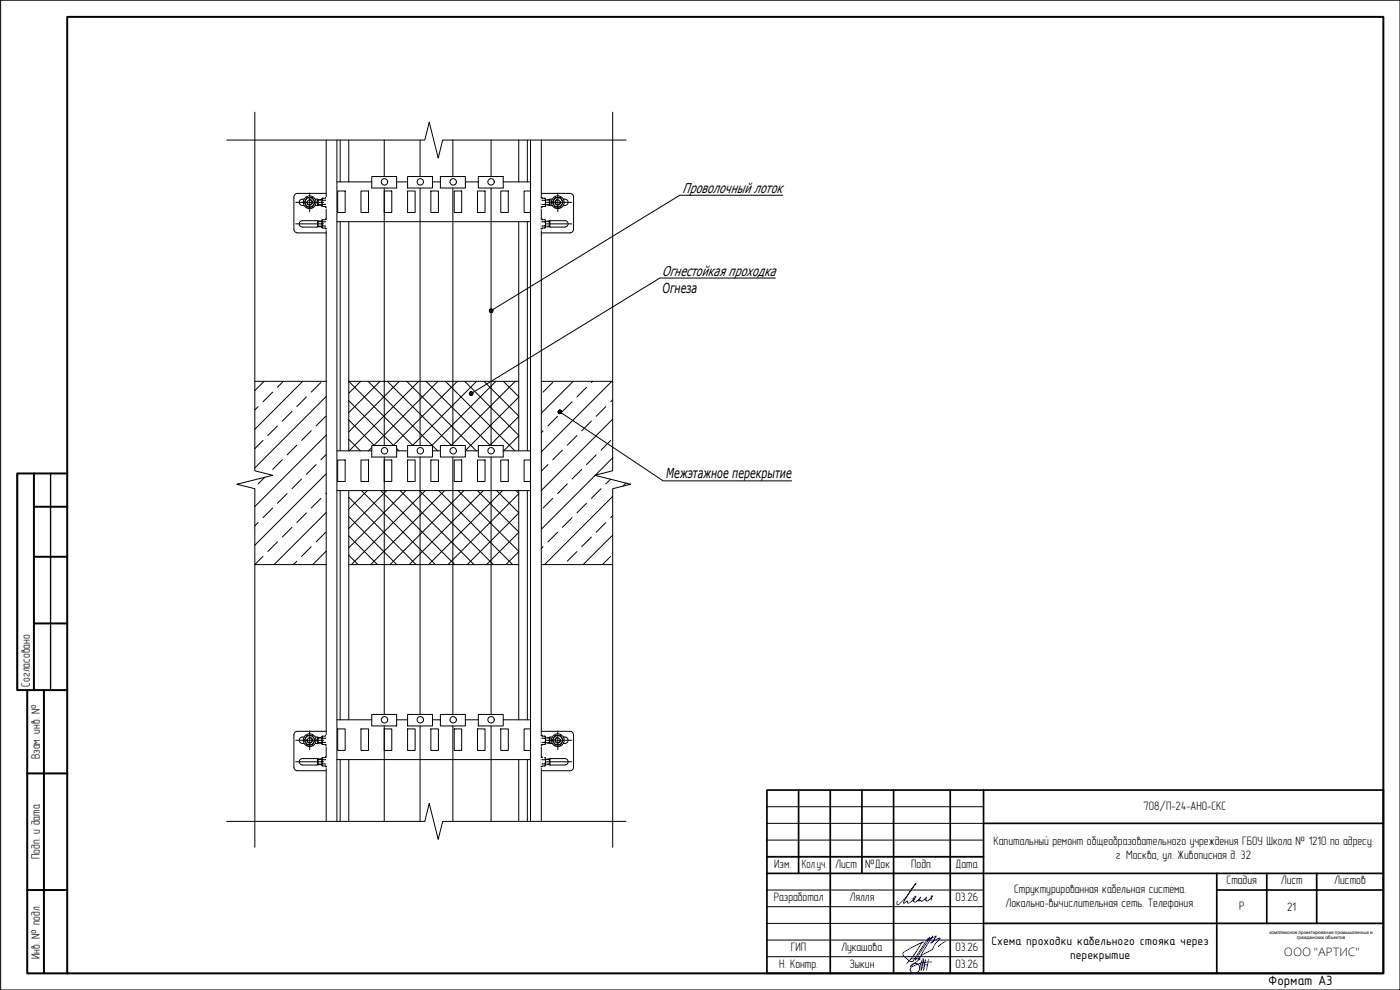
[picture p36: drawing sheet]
<svg xmlns="http://www.w3.org/2000/svg" width="420mm" height="297mm" viewBox="0 0 420 297" stroke-linecap="round" stroke-linejoin="round" font-family="sans-serif">
<defs><g id="words">
<g font-size="4.1">
<text x="204.9" y="57.9">Проволочный лоток</text>
<text x="198.8" y="83">Огнестойкая проходка</text>
<text x="198.8" y="88">Огнеза</text>
<text x="199.9" y="143.5">Межэтажное перекрытие</text>
<text x="380.6" y="295.7">Формат А3</text>
</g>
<text font-size="3.8" x="385.3" y="286.9">ООО &quot;АРТИС&quot;</text>
<g font-size="3.7">
<text x="8.9" y="206" transform="rotate(-90 8.9 206)">Согласовано</text>
<text x="11.9" y="227.8" transform="rotate(-90 11.9 227.8)">Взам. инв. №</text>
<text x="343.2" y="243.1">708/П-24-АНО-СКС</text>
<text x="11.9" y="257.7" transform="rotate(-90 11.9 257.7)">Подп. и дата</text>
<text x="298.2" y="253.5">Капитальный ремонт общеобразовательного учреждения ГБОУ Школа № 1210 по адресу:</text>
<text x="334.9" y="257.7">г. Москва, ул. Живописная д. 32</text>
<text x="232.4" y="260.4">Изм.</text>
<text x="240.6" y="260.4">Кол.уч.</text>
<text x="250.6" y="260.4">Лист</text>
<text x="259.7" y="260.4">№Док</text>
<text x="273.5" y="260.4">Подп.</text>
<text x="286.8" y="260.4">Дата</text>
<text x="304.4" y="268">Структурированная кабельная система.</text>
<text x="368.1" y="265.4">Стадия</text>
<text x="384.4" y="265.4">Лист</text>
<text x="400.4" y="265.4">Листов</text>
<text x="232.2" y="270.4">Разработал</text>
<text x="254.9" y="270.4">Лялля</text>
<text x="286.7" y="270.4">03.26</text>
<text x="301.7" y="272.2">Локально-вычислительная сеть. Телефония.</text>
<text x="371.9" y="272.9">Р</text>
<text x="386.3" y="273.3">21</text>
<text x="11.9" y="287.7" transform="rotate(-90 11.9 287.7)">Инв. № подл.</text>
<text x="237.3" y="285.4">ГИП</text>
<text x="252.4" y="285.4">Лукашова</text>
<text x="286.7" y="285.4">03.26</text>
<text x="233.8" y="290.5">Н. Контр.</text>
<text x="254.9" y="290.4">Зыкин</text>
<text x="286.7" y="290.4">03.26</text>
</g>
<g font-size="3.6">
<text x="297.6" y="283.7">Схема проходки кабельного стояка через</text>
<text x="321.1" y="287.9">перекрытие</text>
</g>
<g font-size="1.4">
<text x="381" y="280.2">комплексное проектирование промышленных и</text>
<text x="389.2" y="281.9">гражданских объектов</text>
</g>
</g></defs>
<!-- layer: 0 -->
<g fill="#000" stroke="#000" stroke-width=".3">
<path d="M146.9 93.3l.5-.1-.4 .3zM140.9 118.2l.5-.1-.4 .2zM167.6 123.3l.1-.1 .3 .4z"/>
<path d="M147 93.5l.1 .1 .3-.4zM147.4 93.2l-.1 .5-.2-.1zM147.4 93.2l-.1 .5h.2z"/>
<path d="M147 92.9l.4 .3-.3-.4zM147 92.9l.4 .3-.5-.1zM146.9 93.1v.2l.5-.1z"/>
<path d="M147.4 93.2l.1 .5 .2-.1zM147.4 93.2l.4 .3-.1 .1zM147.4 93.2l.4 .3 .1-.1z"/>
<path d="M147.5 92.7l-.1 .5 .3-.4zM147.3 92.7h.2l-.1 .5zM147.1 92.8l.3 .4-.1-.5z"/>
<path d="M147.4 93.2l.5 .2v-.3zM147.4 93.2l.4-.2 .1 .1zM147.7 92.8l-.3 .4 .4-.2z"/>
<path d="M141 118.3l.1 .2 .3-.4zM141.4 118.1l-.1 .5-.2-.1zM141.4 118.1l-.1 .5h.2z"/>
<path d="M141.1 117.7l-.1 .1 .4 .3zM141 117.8l.4 .3-.5-.1zM140.9 118v.2l.5-.1z"/>
<path d="M141.4 118.1l.1 .5 .1-.1zM141.4 118.1l.4 .3-.2 .1zM141.4 118.1l.4 .3 .1-.2z"/>
<path d="M141.5 117.6l-.1 .5 .3-.4zM141.3 117.6h.2l-.1 .5zM141.1 117.7l.3 .4-.1-.5z"/>
<path d="M141.4 118.1l.5 .1v-.2zM141.4 118.1l.4-.3 .1 .2zM141.7 117.7l-.3 .4 .4-.3z"/>
<path d="M167.6 123.3l-.1 .2 .5 .1zM167.5 123.5l.5 .1-.5 .1zM167.5 123.7l.1 .2 .4-.3z"/>
<path d="M167.6 123.9l.1 .1 .3-.4zM168 123.6l-.1 .5-.2-.1zM168 123.6l-.1 .5h.2z"/>
<path d="M168 123.6l.1 .5 .2-.1zM168 123.6l.4 .3-.1 .1zM168 123.6l.4 .3 .1-.2z"/>
<path d="M168.1 123.1l-.1 .5 .3-.4zM167.9 123.1h.2l-.1 .5zM167.7 123.2l.3 .4-.1-.5z"/>
<path d="M168 123.6l.5 .1v-.2zM168 123.6l.4-.3 .1 .2zM168.3 123.2l-.3 .4 .4-.3z"/>
</g>
<g fill="none" stroke="#000" stroke-width=".3">
<path d="M.2 .1h420v296.9h-420zM92.1 59.3h.1M92.1 59.3h1.6M92.1 59.3l-.8 1.4M92.9 57.9v5.6M93.2 59.9a.86 .86 0 0 1 .6 1 .86 .86 0 0 1-1.1 .6 .86 .86 0 0 1-.6-1M93.7 59.3l.9 1.4-.9 1.4M93.8 59.3h-.1M96.6 59.9l-1.3 .1v1.4M96.9 59.5l-.3 .3 .3 .3M96.9 59.5l-.3 .2v2.1l.3 .2M97.6 59.3l.2-.1 .1 .2"/>
<path d="M97.7 59.3l-.8 .2M111.6 53h7.4v3.4h-7.4zM122.3 53h7.5v3.4h-7.5zM132.2 53h7.5v3.4h-7.5zM143.6 53h7.4v3.4h-7.4zM162.7 59.3l-.2-.1-.1 .2M162.7 59.3l.8 .2M163.5 59.5l.2 .3-.2 .3M163.5 59.5l.2 .2v2.1l-.2 .2M166.5 59.3h.1M166.6 59.3h1.6l.8 1.4-.8 1.4h-1.6l-.4-.7-.4-.7zM167.2 59.9a.86 .86 0 0 0-.6 1 .86 .86 0 0 0 1 .6 .86 .86 0 0 0 .6-1"/>
<path d="M167.4 57.9v5.6M168.3 59.3h-.1M234.9 58.6h-30.9l-56.2 34.4M88.8 67.2h8.3M88.8 60.7h8.3M91.2 60.7h.1M91.3 60.7l.8 1.4h1.6M92.1 62.1v.1M93.7 62.1l.1 .1M94.6 60.7h.1M95.5 61.6h1.1M96.6 66.3l-1.3 .2v1.4"/>
<path d="M96.6 60.7l.3 .6M96.6 67.2l.3 .6M96.8 60.1l-.2 .6M96.8 66.6l-.2 .6M96.8 61.3l-.2 .3 .2 .3M96.8 67.8l-.2 .3 .2 .3M96.9 65.9l-.3 .3 .3 .4M96.9 61.3l.8 .1M96.9 62l.8 .1M96.9 67.8l.8 .1M96.9 68.4l.8 .2M96.9 65.9l-.3 .2v2.1l.3 .2"/>
<path d="M97.6 65.8l.2-.2 .1 .2M97.7 65.8l-.8 .1M97.7 60l-.8 .1M97.7 66.5l-.8 .1M97.9 62l-.1 .2-.2-.1M97.9 68.5l-.1 .2-.2-.1M162.4 65.8l.2-.2 .2 .3h.7M162.6 66.5l.9 .1M162.6 60l.9 .1M163.2 67.2h8.4M163.2 60.7h8.4M163.5 65.9l.2 .3-.2 .4"/>
<path d="M163.5 67.8l.2 .3-.2 .3M163.5 61.3l.2 .3-.2 .3M163.5 66.6l.2 .6-.2 .6M163.5 60.1l.2 .6-.2 .6M163.5 68.4h-.7l-.2 .3-.2-.2M163.5 67.8l-.9 .1M163.5 62h-.7l-.2 .2-.2-.2M163.5 61.3l-.9 .1M163.5 65.9l.2 .2v2.1l-.2 .2M165 66.5v1.4l-1.3 .1M165 61.4l-.1 .2M165.7 60.7h.1"/>
<path d="M166.6 62.1l-.1 .1M168.2 62.1l.1 .1M169 60.7h.1M232.7 83.4h-34.7l-56.2 34.4M76.5 114.4h21.4M79.3 114.4l-2.8 2.8M81.8 117.7l-2.9 2.9M85 114.4l-1.7 1.8M90.8 114.4l-14.3 14.4M92 119.1l-2.9 2.9M96.3 114.8l-2.9 2.9M97.9 119l-21.4 21.4"/>
<path d="M108.2 114.4l-3.5 3.6M110.5 114.4l19.2 19.3M114 114.4l-9.3 9.4M116.3 114.4l19.2 19.3M119.8 114.4l-15.1 15.2M122.1 114.4l20.8 20.9M125.6 114.4l-20.8 20.9M127.9 114.4l19.2 19.3M131.4 114.4l-19.2 19.3M133.7 114.4l20.8 20.9M137.2 114.4l-19.2 19.3M139.5 114.4l16.2 16.2"/>
<path d="M143 114.4l-19.2 19.3M145.3 114.4l10.4 10.4M148.8 114.4l-19.2 19.3M151.1 114.4l4.6 4.6M154.6 114.4l-19.2 19.3M155.7 119.2l-16 16M155.7 114.4h-51l19.2 19.3M162.5 114.4h21.4M165.9 114.8l-2.9 2.9M172 114.4l-9.5 9.6M176 116.2l-2.9 2.9M177.8 114.4l-.3 .4"/>
<path d="M183.6 114.4l-21.1 21.2M183.9 120l-.6 .6M77.5 122l-1 1M78.9 132.2l-2.4 2.4M83.3 127.8l-2.9 2.9M84.7 138l-2.9 2.9M87.6 123.5l-2.9 2.9M89.1 133.6l-2.9 2.9M93.4 129.3l-2.9 2.9M94.9 139.4l-2.9 2.9M97.8 124.9l-2.9 2.9M97.9 130.6l-21.4 21.4"/>
<path d="M97.9 136.4l-1.6 1.6M104.7 131.8l3.4 3.5M104.7 126l7.6 7.7M104.7 120.2l13.4 13.5M111.6 133.7h7.4v3.4h-7.4zM111.6 134.3l-1 1M119 134.6l.7 .7M122.3 133.7h7.5v3.4h-7.5zM122.3 135.1l-.1 .2M129.8 133.7l1.5 1.6M132.2 133.7h7.5v3.4h-7.5zM143.6 133.7h7.4v3.4h-7.4z"/>
<path d="M155.7 125l-8.7 8.7M155.7 130.8l-4.5 4.5M163 129.3l-.5 .5M164.4 139.4l-1.9 2M167.3 124.9l-2.9 2.9M168.4 123.9l30.6 20.4h38.6M168.8 135.1l-2.9 2.9M171.7 120.6l-2.9 2.9M173.1 130.7l-2.9 2.9M177.5 126.4l-2.9 2.9M178.9 136.5l-2.9 2.9M181.8 122l-2.9 2.9"/>
<path d="M183.3 132.2l-2.9 2.9M183.9 125.8l-21.4 21.4M183.9 137.4l-5.2 5.2M71.7 145.1l-.2 .3M77.5 156.8l-1 1M79.5 143.2l-2 2M81.8 152.4l-2.9 2.9M86.2 148.1l-2.9 2.9M87.6 158.2l-2.9 2.9M90.5 143.7l-2.9 2.9M92 153.9l-2.9 2.9M96.3 149.5l-2.9 2.9"/>
<path d="M97.8 159.7l-2.9 2.9M97.9 148l-.1 .1M97.9 142.2l-21.4 21.4M97.9 153.8l-15.6 15.6M104.7 155l14.4 14.4M104.7 149.2l20.2 20.2M108.5 147.2l22.2 22.2M110.2 147.2l-5.5 5.6M114.3 147.2l22.2 22.2M116 147.2l-11.3 11.4M120.1 147.2l22.2 22.2M121.8 147.2l-17.1 17.2"/>
<path d="M125.9 147.2l22.2 22.2M127.6 147.2l-22.1 22.2M131.7 147.2l22.2 22.2M133.4 147.2l-22.2 22.2M137.5 147.2l18.2 18.2M139.2 147.2l-22.2 22.2M143.3 147.2l12.4 12.4M145 147.2l-22.2 22.2M149.1 147.2l6.6 6.6M150.8 147.2l-22.2 22.2M154.9 147.2l.8 .8M155.7 148.2l-21.3 21.2"/>
<path d="M155.7 154l-15.5 15.4M155.7 159.8l-9.7 9.6M165.9 149.5l-2.9 2.9M167.3 159.7l-2.9 2.9M170.2 145.2l-2.9 2.9M171.7 155.3l-2.9 2.9M174.6 140.9l-2.9 2.8M176 151l-2.9 2.9M178.6 142.6l-16.1 16.2M180.4 146.6l-2.9 2.9M181.8 156.8l-2.9 2.9M183.2 143.8l-1.4 1.4"/>
<path d="M183.9 148.9l-20.5 20.5M183.9 154.7l-.6 .6M187.9 144.9l-1 1M78.9 166.9l-2.4 2.5h21.4M83.3 162.6l-2.9 2.9M89.1 168.4l-1 1M93.4 164l-2.9 2.9M97.9 165.4l-4 4M104.7 166.6l2.8 2.8M104.7 160.8l8.6 8.6M104.7 169.4h51M155.7 165.6l-3.9 3.8"/>
<path d="M162.5 169.4h21.4M163 164l-.5 .6M173.1 165.5l-2.9 2.9M177.5 161.1l-2.9 2.9M183.3 166.9l-2.5 2.5M183.9 160.5l-8.9 8.9M92.9 219.3v5.6M111.6 214.4h7.4v3.4h-7.4zM122.3 214.4h7.5v3.4h-7.5zM132.2 214.4h7.5v3.4h-7.5zM143.6 214.4h7.4v3.4h-7.4zM167.4 219.3v5.6"/>
<path d="M88.8 222.1h8.3M88.8 228.6h8.3M91.2 222.1h.1M92.1 220.6v.1M92.1 220.7h1.6l.9 1.4-.9 1.4h-1.6l-.8-1.4zM92.1 223.5v.1M93.2 221.3a.86 .86 0 0 1 .6 1 .86 .86 0 0 1-1.1 .6 .86 .86 0 0 1-.6-1M93.7 223.5l.1 .1M93.8 220.6l-.1 .1M94.6 222.1h.1M95.3 229.3l.2 .1M96.6 221.3l-1.3 .1v1.4l1.3 .2"/>
<path d="M96.6 227.7l-1.3 .2M96.6 222.1l.3 .6M96.6 228.6l.3 .6M96.8 221.5l-.2 .6M96.8 227.9l-.2 .7M96.8 222.7l-.2 .3 .2 .3M96.8 229.2l-.2 .3 .2 .3M96.9 220.9l-.3 .3 .3 .3M96.9 227.3l-.3 .3 .3 .4M96.9 222.7l.8 .1M96.9 223.4l.8 .1M96.9 229.2l.8 .1"/>
<path d="M96.9 229.8l.8 .2M96.9 220.9l-.3 .2v2.1l.3 .2M96.9 227.3l-.3 .2v2.1l.3 .2M97.6 220.7l.2-.1 .1 .2M97.6 227.2l.2-.2 .1 .2M97.7 220.7l-.8 .2M97.7 227.2l-.8 .1M97.7 221.4l-.8 .1M97.7 227.9l-.8 .1M97.9 223.4l-.1 .2-.2-.1M97.9 229.9l-.1 .2-.2-.1M162.4 227.2l.2-.2 .2 .3h.7"/>
<path d="M162.4 220.8l.2-.2 .2 .3h.7M162.6 227.9l.9 .1M162.6 221.4l.9 .1M163.2 222.1h8.4M163.2 228.6h8.4M163.5 227.3l.2 .3-.2 .4M163.5 220.9l.2 .3-.2 .3M163.5 229.2l.2 .3-.2 .3M163.5 222.7l.2 .3-.2 .3M163.5 227.9l.2 .7-.2 .6M163.5 221.5l.2 .6-.2 .6M163.5 229.8h-.7l-.2 .3-.2-.2"/>
<path d="M163.5 229.2l-.9 .1M163.5 223.4h-.7l-.2 .2-.2-.2M163.5 222.7l-.9 .1M163.5 227.3l.2 .2v2.1l-.2 .2M163.5 220.9l.2 .2v2.1l-.2 .2M163.7 227.7l1.3 .2M163.7 229.4h1.2M165 222.8l-1.3 .2M165.7 222.1h.1M166.5 220.6l.1 .1M166.6 220.7h1.6l.4 .7 .4 .7-.8 1.4h-1.6l-.8-1.4zM166.6 223.5l-.1 .1"/>
<path d="M167.2 221.3a.86 .86 0 0 0-.6 1 .86 .86 0 0 0 1 .6 .86 .86 0 0 0 .6-1M168.2 223.5l.1 .1M168.3 220.6l-.1 .1M169 222.1h.1"/>
<circle cx="115.4" cy="54.6" r=".96"/>
<circle cx="126.1" cy="54.6" r=".96"/>
<circle cx="136" cy="54.6" r=".96"/>
<circle cx="147.4" cy="54.6" r=".96"/>
<circle cx="92.9" cy="60.7" r="1.41"/>
<circle cx="92.9" cy="60.7" r=".73"/>
<circle cx="92.9" cy="60.7" r="1.92"/>
<circle cx="167.4" cy="60.7" r="1.41"/>
<circle cx="167.4" cy="60.7" r=".73"/>
<circle cx="167.4" cy="60.7" r="1.92"/>
<circle cx="115.4" cy="135.3" r=".96"/>
<circle cx="126.1" cy="135.3" r=".96"/>
<circle cx="136" cy="135.3" r=".96"/>
<circle cx="147.4" cy="135.3" r=".96"/>
<circle cx="115.4" cy="216" r=".96"/>
<circle cx="126.1" cy="216" r=".96"/>
<circle cx="136" cy="216" r=".96"/>
<circle cx="147.4" cy="216" r=".96"/>
<circle cx="92.9" cy="222.1" r="1.41"/>
<circle cx="92.9" cy="222.1" r=".73"/>
<circle cx="92.9" cy="222.1" r="1.92"/>
<circle cx="167.4" cy="222.1" r="1.41"/>
<circle cx="167.4" cy="222.1" r=".73"/>
<circle cx="167.4" cy="222.1" r="1.92"/>
</g>
<g fill="none" stroke="#000" stroke-width=".3">
<path d="M90.8 59.7a1.02 1.02 0 0 0-1 1.3 1.02 1.02 0 0 0 1.5 .7M90.8 59.8h.5M94.6 59.8h.5M95.1 59.7l.4 .2v1.7l-.2-.2M97.9 58h-8.6l-.9 .5-.2 .6v9.7l.4 .9 .7 .2h8.6M97.9 42v204.5M101.1 42v204.5M101.1 54.6h10.5M101.3 57.3h2.3v6.5h-2.3zM102.1 42v12.6M104.7 42v12.6M108.3 57.3h2.3v6.5h-2.3z"/>
<path d="M115.3 57.3h2.3v6.5h-2.3zM119 54.6h3.3M122.3 57.3h2.3v6.5h-2.3zM129.3 57.3h2.3v6.5h-2.3zM129.8 54.6h2.4M136.3 57.3h2.3v6.5h-2.3zM139.7 54.6h3.9M143.3 57.3h2.3v6.5h-2.3zM150.3 57.3h2.2v6.5h-2.2zM151 54.6h8.2M155.7 42v12.6M158.3 42v12.6"/>
<path d="M159.2 57.3h-1.9v6.5h1.9M159.2 42v204.5M162.5 58h8.6l.8 .5 .2 .6v9.7l-.4 .9-.6 .2h-8.6M162.5 42v204.5M163.7 59.9h1.2M164.9 59.9v1.7h-1.2M164.9 59.9l.1 1.5M165.2 59.7l-.4 .1M165.2 59.8h.5M169.1 59.8h.4M169.5 59.7a1.02 1.02 0 0 1 1 1.3 1.02 1.02 0 0 1-1.4 .7M90.8 66.2a.96 .96 0 0 0-1 1 .96 .96 0 0 0 1 .9h4.3"/>
<path d="M90.8 66.2h4.3M94.6 61.7h.5M95.1 66.2l.4 .1v1.7l-.2-.1M95.5 61.6l-.4 .1M96.6 68l-1.5 .1M101.1 66.5h58.1M102.1 66.5v68.8M104.7 66.5v68.8M155.7 66.5v68.8M158.3 66.5v68.8M163.7 66.3h1.2M164.8 61.6l.9 .1"/>
<path d="M164.9 66.3v1.7M164.9 66.3l.1 .2M165.2 66.2l-.4 .1M165.2 66.2h4.3M169.5 66.2a.96 .96 0 0 1 1 1 .96 .96 0 0 1-1 .9l-4.7-.1M101.1 135.3h10.5M101.3 138h2.3v6.5h-2.3zM108.3 138h2.3v6.5h-2.3zM115.3 138h2.3v6.5h-2.3zM119 135.3h3.3M122.3 138h2.3v6.5h-2.3zM129.3 138h2.3v6.5h-2.3z"/>
<path d="M129.8 135.3h2.4M136.3 138h2.3v6.5h-2.3zM139.7 135.3h3.9M143.3 138h2.3v6.5h-2.3zM150.3 138h2.2v6.5h-2.2zM151 135.3h8.2M159.2 138h-1.9v6.5h1.9M101.1 147.2h58.1M102.1 147.2v68.8M104.7 147.2v68.8M155.7 147.2v68.8M158.3 147.2v68.8"/>
<path d="M97.9 219.4h-8.6l-.9 .5-.2 .6v9.7l.4 .8 .7 .3h8.6M101.1 216h10.5M101.3 218.7h2.3v6.5h-2.3zM108.3 218.7h2.3v6.5h-2.3zM115.3 218.7h2.3v6.5h-2.3zM119 216h3.3M122.3 218.7h2.3v6.5h-2.3zM129.3 218.7h2.3v6.5h-2.3zM129.8 216h2.4M136.3 218.7h2.3v6.5h-2.3zM139.7 216h3.9M143.3 218.7h2.3v6.5h-2.3z"/>
<path d="M150.3 218.7h2.2v6.5h-2.2zM151 216h8.2M159.2 218.7h-1.9v6.5h1.9M162.5 219.4h8.6l.8 .5 .2 .6v9.7l-.4 .8-.6 .3h-8.6M90.8 227.6a.96 .96 0 0 0-1 1 .96 .96 0 0 0 1 .9h4.3M90.8 221.1a1.02 1.02 0 0 0-1 1.3 1.02 1.02 0 0 0 1.5 .7M90.8 227.6h4.3M90.8 221.2h.5M94.6 223.1h.5M94.6 221.2h.5M95.1 227.6l.4 .1v1.7M95.1 221.1l.4 .2v1.7l-.4 .1"/>
<path d="M95.3 227.9v1.4M95.5 229.4h1.1M95.5 229.4l-.4 .1M101.1 227.9h58.1M102.1 227.9v18.6M104.7 227.9v18.6M155.7 227.9v18.6M158.3 227.9v18.6M163.7 221.3h1.2v1.7M164.8 223l.9 .1M164.9 227.7v1.7l.1-1.5M164.9 221.3l.1 1.5"/>
<path d="M165.2 227.6l-.4 .1M165.2 221.1l-.4 .1M165.2 227.6h4.3M165.2 221.2h.5M169.1 221.2h.4M169.5 227.6a.96 .96 0 0 1 1 1 .96 .96 0 0 1-1 .9l-4.7-.1M169.5 221.1a1.02 1.02 0 0 1 1 1.3 1.02 1.02 0 0 1-1.4 .7"/>
</g>
<g fill="none" stroke="#000" stroke-width=".3">
<path d="M115.3 42v11M115.3 56.4v77.3M126.1 42v11M126.1 56.4v77.3M135.9 42v11M135.9 56.4v77.3M147.4 42v11M147.4 56.4v77.3M115.3 137.1v77.3M126.1 137.1v77.3M135.9 137.1v77.3M147.4 137.1v77.3"/>
<path d="M115.3 217.8v28.7M126.1 217.8v28.7M135.9 217.8v28.7M147.4 217.8v28.7"/>
</g>
<path d="M76.5 33.7v107.6l5.4 1.3-10.8 2.7 5.4 1.3v107.6M183.9 33.7v107.6l-5.4 1.3 10.8 2.7-5.4 1.3v107.6M68.1 42h59.4l1.3-5.4 2.7 10.8 1.4-5.4h55M68.1 246.5h59.4l1.3-5.4 2.7 10.7 1.4-5.3h55" fill="none" stroke="#000" stroke-width=".3"/>
<!-- layer: 0 -->
<g fill="#fff" stroke="#fff" stroke-width=".3">
<path d="M97.7 59.2l.2 .2z"/>
<path d="M97.7 65.6l.2 .3z"/>
<path d="M97.7 220.6l.2 .2z"/>
<path d="M97.7 227l.2 .3z"/>
<path d="M162.6 227l-.1 .3z"/>
<path d="M162.6 220.6l-.1 .2z"/>
<path d="M162.6 65.6l-.1 .3z"/>
<path d="M162.6 59.2l-.1 .2z"/>
<path d="M97.7 62h.2zM97.7 62.1v.2l.2-.3zM97.7 62.1v.2z"/>
<path d="M96.6 59.7v2.1l1 .2zM96.6 61.8l1 .2z"/>
<path d="M96.6 59.7l1-.2zM96.6 59.7l1.3 2.3-.3-2.5zM96.6 59.7l1.3 2.3h-.3z"/>
<path d="M97.7 59.4h.2zM97.7 59.4l.2 2.6v-2.6zM97.6 59.5l.3 2.5z"/>
<path d="M97.7 68.5h.2zM97.7 68.5v.2l.2-.2zM97.7 68.6v.1z"/>
<path d="M96.6 66.1v2.1l1 .2zM96.6 68.2l1 .2z"/>
<path d="M96.6 66.1l1-.2zM96.6 66.1l1.3 2.4-.3-2.6zM96.6 66.1l1.3 2.4-.3-.1z"/>
<path d="M97.7 65.8l.2 .1zM97.7 65.9l.2 2.6v-2.6zM97.6 65.9l.3 2.6z"/>
<path d="M97.7 223.4h.2zM97.7 223.5l.2-.1z"/>
<path d="M96.6 221.1v2.1l1 .2zM96.6 223.2l1 .2z"/>
<path d="M96.6 221.1l1-.2zM96.6 221.1l1.3 2.3-.3-2.5zM96.6 221.1l1.3 2.3h-.3z"/>
<path d="M97.7 220.8h.2zM97.7 220.8l.2 2.6v-2.6zM97.6 220.9l.3 2.5z"/>
<path d="M97.7 229.9h.2zM97.7 229.9h.2z"/>
<path d="M96.6 227.5v2.1l1 .2zM96.6 229.6l1 .2z"/>
<path d="M96.6 227.5l1-.2zM96.6 227.5l1.3 2.4-.3-2.6zM96.6 227.5l1.3 2.4-.3-.1z"/>
<path d="M97.7 227.2l.2 .1zM97.7 227.3l.2 2.6v-2.6zM97.6 227.3l.3 2.6z"/>
<path d="M162.5 229.9h.2zM162.5 229.9l.1 .2z"/>
<path d="M163.7 227.5v2.1l-.9 .2zM162.8 229.8l.9-.2z"/>
<path d="M162.8 227.3l.9 .2zM162.8 227.3l.9 .2-1.2 2.4zM163.7 227.5l-1.2 2.4 .3-.1z"/>
<path d="M162.5 227.3h.2zM162.5 227.3h.2l-.2 2.6zM162.7 227.3l-.2 2.6z"/>
<path d="M162.5 223.4h.2zM162.5 223.4l.1 .2z"/>
<path d="M163.7 221.1v2.1l-.9 .2zM162.8 223.4l.9-.2z"/>
<path d="M162.8 220.9l.9 .2zM162.8 220.9l.9 .2-1.2 2.3zM163.7 221.1l-1.2 2.3h.3z"/>
<path d="M162.5 220.8h.2zM162.5 220.8h.2l-.2 2.6zM162.7 220.8l-.2 2.6z"/>
<path d="M162.5 68.5h.2zM162.5 68.5l.1 .2zM162.6 68.5v.2z"/>
<path d="M163.7 66.1v2.1l-.9 .2zM162.8 68.4l.9-.2z"/>
<path d="M162.8 65.9l.9 .2zM162.8 65.9l.9 .2-1.2 2.4zM163.7 66.1l-1.2 2.4 .3-.1z"/>
<path d="M162.5 65.9h.2zM162.5 65.9h.2l-.2 2.6zM162.7 65.9l-.2 2.6z"/>
<path d="M162.5 62h.2zM162.5 62l.1 .3zM162.6 62.1v.2z"/>
<path d="M163.7 59.7v2.1l-.9 .2zM162.8 62l.9-.2z"/>
<path d="M162.8 59.5l.9 .2zM162.8 59.5l.9 .2-1.2 2.3zM163.7 59.7l-1.2 2.3h.3z"/>
<path d="M162.5 59.4h.2zM162.5 59.4h.2l-.2 2.6zM162.7 59.4l-.2 2.6z"/>
</g>
<g fill="none" stroke="#fff" stroke-width=".3">
<path d="M96.6 59.7l1.1-.3v-.2l.2 .2v2.6l-.2 .3v-.3l-1.1-.2zM97.7 59.3l.2 .1M162.6 59.2l.2 .3 .9 .2v2.1l-.9 .2-.2 .3-.1-.3v-2.6zM162.7 59.3l-.2 .1M96.6 66.1l1.1-.2v-.3l.2 .3v2.6l-.2 .2v-.2l-1.1-.3zM97.6 62h.3M97.6 68.4l.3 .1M97.7 65.8l.2 .1M162.6 65.6l.2 .3 .9 .2v2.1l-.9 .2-.2 .3-.1-.2v-2.6zM162.7 65.8l-.2 .1M162.8 68.4l-.3 .1M162.8 62h-.3"/>
<path d="M96.6 221.1l1.1-.3v-.2l.2 .2v2.6l-.2 .2-.1-.2-1-.2zM96.6 227.5l1.1-.2v-.3l.2 .3v2.6l-.2 .2-.1-.3-1-.2zM97.6 223.4h.3M97.6 229.8l.3 .1M97.7 220.7l.2 .1M97.7 227.2l.2 .1M162.6 227l.2 .3 .9 .2v2.1l-.9 .2-.2 .3-.1-.2v-2.6zM162.6 220.6l.2 .3 .9 .2v2.1l-.9 .2-.2 .2-.1-.2v-2.6zM162.7 227.2l-.2 .1M162.7 220.7l-.2 .1M162.8 229.8l-.3 .1M162.8 223.4h-.3"/>
</g>
<g fill="none" stroke="#000" stroke-width=".3">
<path d="M95.3 60h1.3M95.3 61.4h1.3M95.3 67.9h1.3M95.3 66.5h1.3M163.7 60h1.3M163.7 61.4h1.3M163.7 67.9h1.3M163.7 66.5h1.3M95.3 222.8h1.3M95.3 221.4h1.3M95.3 227.9h1.3M95.3 229.3h1.3"/>
<path d="M163.7 222.8h1.3M163.7 221.4h1.3M163.7 227.9h1.3M163.7 229.3h1.3"/>
</g>
<path d="M20.2 5.1h395v286.9h-395zM10.2 152h10M10.2 142.1v65M20.2 142.1h-15v65h3M10.2 167.1h10M10.2 187.1h10M13.2 207.1v84.9M20.2 207.1h-12v84.9h12M8.2 232.1h12M8.2 267h12" fill="none" stroke="#000" stroke-width=".59"/>
<path d="M5.2 142.1v65M15.2 142.1v65" fill="none" stroke="#000" stroke-width=".4"/>
<g fill="none" stroke="#000" stroke-width=".51">
<path d="M230.2 237.1h185v54.9h-185zM239.7 237.1v25M249.2 237.1v54.9M258.7 237.1v25M268.2 237.1v54.9M285.2 237.1v54.9M295.2 237.1v54.9M230.2 257.1h65M295.2 247h120M230.2 262.1h185M295.2 277.1h120M365.2 262.1v29.9"/>
<path d="M365.2 267h50M380.2 262.1v15M395.2 262.1v15"/>
</g>
<path d="M230.2 257.1h65M230.2 252.1h65M230.2 247h65M230.2 242h65M230.2 277.1h185M230.2 272h65M230.2 267h65M230.2 287h65M230.2 282.1h65" fill="none" stroke="#000" stroke-width=".3"/>
<path d="M279.6 270.1l-.1-.3a.62 .62 0 0 1-.1-.6 .62 .62 0 0 1 .5-.4l-.6 .8a1.13 1.13 0 0 1-1.2 .7l-.1-.2h-.4l.6-.9-1.3 1.1-.5 .1a.25 .25 0 0 0-.2-.3 .25 .25 0 0 0-.3 .2h-.2l.7-1.1-.6 .6a1.28 1.28 0 0 1-1.4 .8l-.3-.3 .3-.6-.4 .1 .8-.9a3.6 3.6 0 0 1-2.1 2.1 .4 .4 0 0 1-.4-.3 .4 .4 0 0 1 .1-.4l-1.2 .7 .1-.4 1.6-2.9 1.9-2.7a23.3 23.3 0 0 1-5.2 6.4h-.4l.2-1" fill="none" stroke="#00f" stroke-width=".3"/>
<g fill="none" stroke="#00f" stroke-width=".3">
<path d="M273.2 287.7h2.9l-2.8 2.3M273.3 290a1.43 1.43 0 0 1 2.1-.7 1.43 1.43 0 0 1 .2 2.2M273.9 289.9a1.15 1.15 0 0 0-.5 1.6 1.15 1.15 0 0 0 1.6 .5l.6-.5M276.6 288.4l-.6 2.4M277.5 289.5h.9M277.8 287.9l-.6 3.2 .2-1.7-.4-1.8-.1 1.8-.5 1.7 .3-2.7M278.4 281.6l.7-.3-4.5 6.8M278.4 281.6l-4.4 6.9h-.5a4.4 4.4 0 0 1-2.5-1.9v-.6l.4-.4 2.2-1.3 3.5-1.7-.6 .4-2.1 3.4-2.3 2.8M278.4 282l2.6-1.2-1.6 2.2 1.2-.9 1.5-.7-1.8 2.4a1.99 1.99 0 0 1-1.6 1.7l-1.7 .9-1.5 1.2M278.7 287.9l-.6 3.2M279.6 288.6l-3 .3-2.7 1.1M279.9 280.8l-2.2 3.6-2 3.7"/>
<path d="M283.8 282.5l-2.2 1.5"/>
</g>
<use href="#words"/>
</svg>
